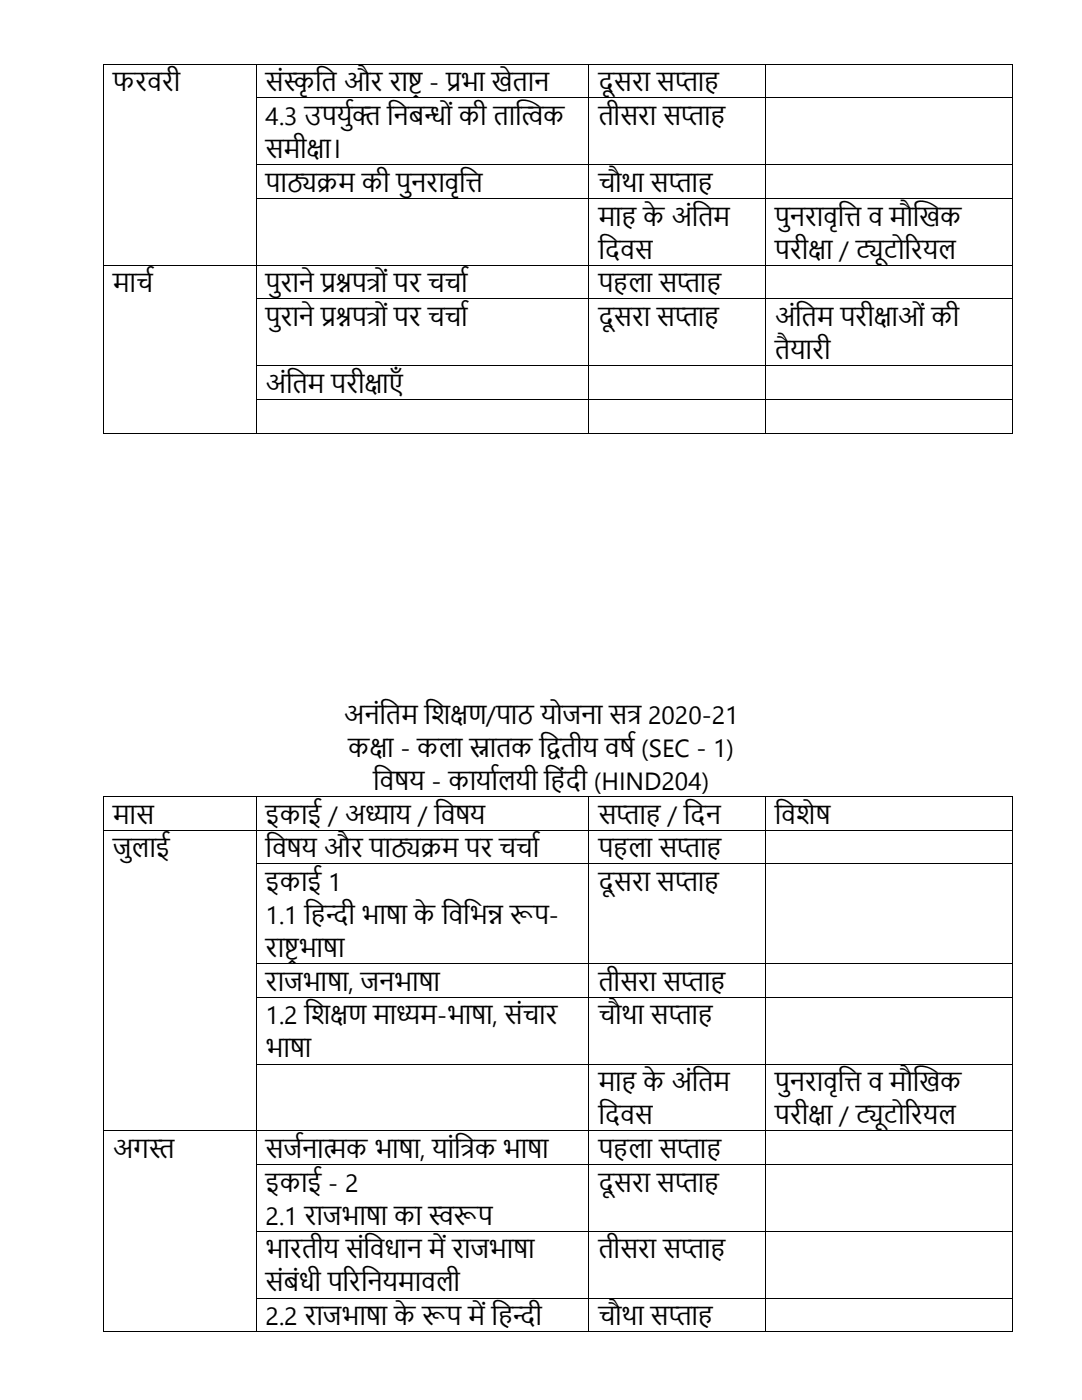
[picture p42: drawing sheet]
<svg xmlns="http://www.w3.org/2000/svg" width="216mm" height="279mm" viewBox="0 0 216 279" stroke-linecap="round" stroke-linejoin="round" font-family="sans-serif">
<defs><g id="words">
<g font-size="5">
<text x="22.5" y="18.2">फरवरी</text>
<text x="53" y="18.2">संसृ</text>
<text x="56.6" y="18.2">्त</text>
<text x="56.6" y="18.2">क ि और राषर- प</text>
<text x="81.4" y="18.2">्</text>
<text x="81.4" y="18.2">ट</text>
<text x="89" y="18.2">्</text>
<text x="89" y="18.2">रभा खेिान</text>
<text x="119.4" y="18.2">दूसरा सप</text>
<text x="134.7" y="18.2">्</text>
<text x="134.7" y="18.2">ता</text>
<text x="53" y="25">4.3 उपयु</text>
<text x="70.2" y="25">षि त</text>
<text x="78.5" y="25">नबन</text>
<text x="84.6" y="25">्ों की िाख</text>
<text x="104.1" y="25">त</text>
<text x="104.1" y="25">्</text>
<text x="104.1" y="25">वक</text>
<text x="119.4" y="25">िीसरा सप</text>
<text x="135.9" y="25">्</text>
<text x="135.9" y="25">ता</text>
<text x="53" y="31.5">समीक</text>
<text x="61.2" y="31.5">्</text>
<text x="61.2" y="31.5">षा।</text>
<text x="53" y="38.3">पाठ</text>
<text x="57.2" y="38.3">्</text>
<text x="57.2" y="38.3">यिम की पु</text>
<text x="82" y="38.3">नरावृत</text>
<text x="92.9" y="38.3">ि</text>
<text x="119.4" y="38.3">चौथा सप</text>
<text x="133.4" y="38.3">्</text>
<text x="133.4" y="38.3">ता</text>
<text x="119.4" y="45">मा</text>
<text x="128.3" y="45">केअंत</text>
<text x="139.3" y="45">िम</text>
<text x="154.6" y="45">पु</text>
<text x="157.6" y="45">नरावृत</text>
<text x="168.5" y="45">ि व मौख</text>
<text x="183.4" y="45">खक</text>
<text x="119.4" y="51.6">त</text>
<text x="120.7" y="51.6">दवस</text>
<text x="154.6" y="51.6">परीक</text>
<text x="161.3" y="51.6">्</text>
<text x="161.3" y="51.6">षा / टिोररयल</text>
<text x="170.8" y="51.6">्</text>
<text x="170.8" y="51.6">यू</text>
<text x="22.5" y="58.3">माचष</text>
<text x="53" y="58.3">पु</text>
<text x="56" y="58.3">राने प् ्</text>
<text x="64" y="58.3">्नपत</text>
<text x="64" y="58.3">रश रों पर चचाष</text>
<text x="119.4" y="58.3">प ला सप</text>
<text x="135.1" y="58.3">्</text>
<text x="135.1" y="58.3">ता</text>
<text x="53" y="65.1">पु</text>
<text x="56" y="65.1">राने प् ्</text>
<text x="64" y="65.1">्नपत</text>
<text x="64" y="65.1">रश रों पर चचाष</text>
<text x="119.4" y="65.1">दूसरा सप</text>
<text x="134.7" y="65.1">्</text>
<text x="134.7" y="65.1">ता</text>
<text x="154.6" y="65.1">अंत</text>
<text x="160" y="65.1">िम परीक</text>
<text x="174.3" y="65.1">्</text>
<text x="174.3" y="65.1">षाओं की</text>
<text x="154.6" y="71.6">िै</text>
<text x="157.7" y="71.6">यारी</text>
<text x="53" y="78.4">अंत</text>
<text x="58.3" y="78.4">िम परीक</text>
<text x="72.7" y="78.4">्</text>
<text x="72.7" y="78.4">षाएाँ</text>
<text x="68.6" y="144.5">अनंत</text>
<text x="77" y="144.5">िम त ्</text>
<text x="86" y="144.5">िक</text>
<text x="89.8" y="144.5">षण/पाठ योजना सत 2020-21</text>
<text x="125.1" y="144.5">्</text>
<text x="125.1" y="144.5">र</text>
<text x="69.4" y="151">कक</text>
<text x="73.7" y="151">्</text>
<text x="73.7" y="151">षा - कला स</text>
<text x="93.7" y="151">्</text>
<text x="93.7" y="151">नािक त</text>
<text x="108.9" y="151">ििीय वर</text>
<text x="123.6" y="151">्ष (SEC - 1)</text>
<text x="74.5" y="157.6">त्य - कायाषलयी तंदी (HIND204)</text>
<text x="75.7" y="157.6">वर</text>
<text x="22.5" y="164.4">मास</text>
<text x="53" y="164.4">इकाई / अध</text>
<text x="72.9" y="164.4">्</text>
<text x="72.9" y="164.4">याय / त्य</text>
<text x="87.9" y="164.4">वर</text>
<text x="119.4" y="164.4">सप</text>
<text x="123" y="164.4">्</text>
<text x="123" y="164.4">ता</text>
<text x="133.2" y="164.4">/ त</text>
<text x="137.7" y="164.4">दन</text>
<text x="154.6" y="164.4">त</text>
<text x="155.9" y="164.4">विेर</text>
<text x="162.7" y="164.4">्</text>
<text x="22.5" y="171.1">जु</text>
<text x="26.2" y="171.1">लाई</text>
<text x="53" y="171.1">त्य और पाठ</text>
<text x="54.3" y="171.1">वर</text>
<text x="78" y="171.1">्</text>
<text x="78" y="171.1">यिम पर चचाष</text>
<text x="119.4" y="171.1">प ला सप</text>
<text x="135.1" y="171.1">्</text>
<text x="135.1" y="171.1">ता</text>
<text x="53" y="177.8">इकाई 1</text>
<text x="119.4" y="177.8">दूसरा सप</text>
<text x="134.7" y="177.8">्</text>
<text x="134.7" y="177.8">ता</text>
<text x="53" y="184.4">1.1 तन</text>
<text x="65" y="184.4">्</text>
<text x="65" y="184.4">दी भार</text>
<text x="77" y="184.4">्ा केत भन ूप-</text>
<text x="89.5" y="184.4">वत ्</text>
<text x="97.3" y="184.4">न र</text>
<text x="53" y="191">राषर</text>
<text x="56.7" y="191">्भारा</text>
<text x="56.7" y="191">ट</text>
<text x="64.4" y="191">्</text>
<text x="53" y="197.7">राजभार</text>
<text x="65.3" y="197.7">्ा, जनभार</text>
<text x="83.5" y="197.7">्ा</text>
<text x="119.4" y="197.7">िीसरा सप</text>
<text x="135.9" y="197.7">्</text>
<text x="135.9" y="197.7">ता</text>
<text x="53" y="204.5">1.2 त ्</text>
<text x="62" y="204.5">िक</text>
<text x="65.9" y="204.5">षण माध</text>
<text x="79.1" y="204.5">्</text>
<text x="79.1" y="204.5">यम-भार</text>
<text x="94" y="204.5">्ा, संचार</text>
<text x="119.4" y="204.5">चौथा सप</text>
<text x="133.4" y="204.5">्</text>
<text x="133.4" y="204.5">ता</text>
<text x="53" y="211">भार</text>
<text x="57.8" y="211">्ा</text>
<text x="119.4" y="217.8">मा</text>
<text x="128.3" y="217.8">केअंत</text>
<text x="139.3" y="217.8">िम</text>
<text x="154.6" y="217.8">पु</text>
<text x="157.6" y="217.8">नरावृत</text>
<text x="168.5" y="217.8">ि व मौख</text>
<text x="183.4" y="217.8">खक</text>
<text x="119.4" y="224.4">त</text>
<text x="120.7" y="224.4">दवस</text>
<text x="154.6" y="224.4">परीक</text>
<text x="161.3" y="224.4">्</text>
<text x="161.3" y="224.4">षा / टिोररयल</text>
<text x="170.8" y="224.4">्</text>
<text x="170.8" y="224.4">यू</text>
<text x="22.5" y="231.1">अगस</text>
<text x="29.7" y="231.1">्</text>
<text x="29.7" y="231.1">त</text>
<text x="53" y="231.1">सजषनात</text>
<text x="64.6" y="231.1">्</text>
<text x="64.6" y="231.1">मक भार</text>
<text x="79.5" y="231.1">्ा, यांत</text>
<text x="91.9" y="231.1">त</text>
<text x="91.9" y="231.1">्</text>
<text x="91.9" y="231.1">रक भार</text>
<text x="105.2" y="231.1">्ा</text>
<text x="119.4" y="231.1">प ला सप</text>
<text x="135.1" y="231.1">्</text>
<text x="135.1" y="231.1">ता</text>
<text x="53" y="237.9">इकाई - 2</text>
<text x="119.4" y="237.9">दूसरा सप</text>
<text x="134.7" y="237.9">्</text>
<text x="134.7" y="237.9">ता</text>
<text x="53" y="244.4">2.1 राजभार</text>
<text x="73" y="244.4">्ा का सूप</text>
<text x="85.5" y="244.4">्</text>
<text x="85.5" y="244.4">वर</text>
<text x="53" y="251.2">भारिीय संत</text>
<text x="73.8" y="251.2">वधान मेराजभार</text>
<text x="88.7" y="251.2">ं</text>
<text x="102.4" y="251.2">्ा</text>
<text x="119.4" y="251.2">िीसरा सप</text>
<text x="135.9" y="251.2">्</text>
<text x="135.9" y="251.2">ता</text>
<text x="53" y="257.7">संबंधी पररत</text>
<text x="73.3" y="257.7">नयमावली</text>
<text x="53" y="264.5">2.2 राजभार</text>
<text x="73" y="264.5">्ा केर</text>
<text x="84.2" y="264.5">ूप मेतन</text>
<text x="96.6" y="264.5">ं ्</text>
<text x="102.3" y="264.5">दी</text>
<text x="119.4" y="264.5">चौथा सप</text>
<text x="133.4" y="264.5">्</text>
<text x="133.4" y="264.5">ता</text>
</g>
</g></defs>
<g fill="#000">
<path d="M20.6 12.7h.1v.2h-.1z" fill-rule="evenodd"/>
<path d="M20.6 12.7h.1v.2h-.1z" fill-rule="evenodd"/>
<path d="M20.6 19.4h.1v.2h-.1z" fill-rule="evenodd"/>
<path d="M51.1 12.7h.1v.2h-.1z" fill-rule="evenodd"/>
<path d="M51.1 19.4h.1v.2h-.1z" fill-rule="evenodd"/>
<path d="M117.4 12.7h.2v.2h-.2z" fill-rule="evenodd"/>
<path d="M117.4 19.4h.2v.2h-.2z" fill-rule="evenodd"/>
<path d="M152.7 12.7h.1v.2h-.1z" fill-rule="evenodd"/>
<path d="M152.7 19.4h.1v.2h-.1z" fill-rule="evenodd"/>
<path d="M201.9 12.7h.1v.2h-.1z" fill-rule="evenodd"/>
<path d="M201.9 12.7h.1v.2h-.1z" fill-rule="evenodd"/>
<path d="M201.9 19.4h.1v.2h-.1z" fill-rule="evenodd"/>
<path d="M20.6 32.8h.1v.1h-.1z" fill-rule="evenodd"/>
<path d="M20.6 39.5h.1v.2h-.1z" fill-rule="evenodd"/>
<path d="M51.1 32.8h.1v.1h-.1z" fill-rule="evenodd"/>
<path d="M51.1 39.5h.1v.2h-.1z" fill-rule="evenodd"/>
<path d="M117.4 32.8h.2v.1h-.2z" fill-rule="evenodd"/>
<path d="M117.4 39.5h.2v.2h-.2z" fill-rule="evenodd"/>
<path d="M152.7 32.8h.1v.1h-.1z" fill-rule="evenodd"/>
<path d="M152.7 39.5h.1v.2h-.1z" fill-rule="evenodd"/>
<path d="M201.9 32.8h.1v.1h-.1z" fill-rule="evenodd"/>
<path d="M201.9 39.5h.1v.2h-.1z" fill-rule="evenodd"/>
<path d="M20.6 52.8h.1v.2h-.1z" fill-rule="evenodd"/>
<path d="M20.6 59.6h.1v.1h-.1z" fill-rule="evenodd"/>
<path d="M51.1 52.8h.1v.2h-.1z" fill-rule="evenodd"/>
<path d="M51.1 59.6h.1v.1h-.1z" fill-rule="evenodd"/>
<path d="M117.4 52.8h.2v.2h-.2z" fill-rule="evenodd"/>
<path d="M117.4 59.6h.2v.1h-.2z" fill-rule="evenodd"/>
<path d="M152.7 52.8h.1v.2h-.1z" fill-rule="evenodd"/>
<path d="M152.7 59.6h.1v.1h-.1z" fill-rule="evenodd"/>
<path d="M201.9 52.8h.1v.2h-.1z" fill-rule="evenodd"/>
<path d="M201.9 59.6h.1v.1h-.1z" fill-rule="evenodd"/>
<path d="M20.6 72.9h.1v.2h-.1z" fill-rule="evenodd"/>
<path d="M20.6 79.6h.1v.2h-.1z" fill-rule="evenodd"/>
<path d="M51.1 72.9h.1v.2h-.1z" fill-rule="evenodd"/>
<path d="M51.1 79.6h.1v.2h-.1z" fill-rule="evenodd"/>
<path d="M117.4 72.9h.2v.2h-.2z" fill-rule="evenodd"/>
<path d="M117.4 79.6h.2v.2h-.2z" fill-rule="evenodd"/>
<path d="M152.7 72.9h.1v.2h-.1z" fill-rule="evenodd"/>
<path d="M152.7 79.6h.1v.2h-.1z" fill-rule="evenodd"/>
<path d="M201.9 72.9h.1v.2h-.1z" fill-rule="evenodd"/>
<path d="M201.9 79.6h.1v.2h-.1z" fill-rule="evenodd"/>
<path d="M20.6 86.4h.1v.1h-.1z" fill-rule="evenodd"/>
<path d="M20.6 86.4h.1v.1h-.1z" fill-rule="evenodd"/>
<path d="M51.1 86.4h.1v.1h-.1z" fill-rule="evenodd"/>
<path d="M117.4 86.4h.2v.1h-.2z" fill-rule="evenodd"/>
<path d="M152.7 86.4h.1v.1h-.1z" fill-rule="evenodd"/>
<path d="M201.9 86.4h.1v.1h-.1z" fill-rule="evenodd"/>
<path d="M201.9 86.4h.1v.1h-.1z" fill-rule="evenodd"/>
<path d="M20.6 158.8h.1v.2h-.1z" fill-rule="evenodd"/>
<path d="M20.6 158.8h.1v.2h-.1z" fill-rule="evenodd"/>
<path d="M51.1 158.8h.1v.2h-.1z" fill-rule="evenodd"/>
<path d="M117.4 158.8h.2v.2h-.2z" fill-rule="evenodd"/>
<path d="M152.7 158.8h.1v.2h-.1z" fill-rule="evenodd"/>
<path d="M201.9 158.8h.1v.2h-.1z" fill-rule="evenodd"/>
<path d="M201.9 158.8h.1v.2h-.1z" fill-rule="evenodd"/>
<path d="M20.6 165.6h.1v.2h-.1z" fill-rule="evenodd"/>
<path d="M20.6 172.3h.1v.2h-.1z" fill-rule="evenodd"/>
<path d="M51.1 165.6h.1v.2h-.1z" fill-rule="evenodd"/>
<path d="M51.1 172.3h.1v.2h-.1z" fill-rule="evenodd"/>
<path d="M117.4 165.6h.2v.2h-.2z" fill-rule="evenodd"/>
<path d="M117.4 172.3h.2v.2h-.2z" fill-rule="evenodd"/>
<path d="M152.7 165.6h.1v.2h-.1z" fill-rule="evenodd"/>
<path d="M152.7 172.3h.1v.2h-.1z" fill-rule="evenodd"/>
<path d="M201.9 165.6h.1v.2h-.1z" fill-rule="evenodd"/>
<path d="M201.9 172.3h.1v.2h-.1z" fill-rule="evenodd"/>
<path d="M20.6 192.2h.1v.2h-.1z" fill-rule="evenodd"/>
<path d="M20.6 198.9h.1v.2h-.1z" fill-rule="evenodd"/>
<path d="M51.1 192.2h.1v.2h-.1z" fill-rule="evenodd"/>
<path d="M51.1 198.9h.1v.2h-.1z" fill-rule="evenodd"/>
<path d="M117.4 192.2h.2v.2h-.2z" fill-rule="evenodd"/>
<path d="M117.4 198.9h.2v.2h-.2z" fill-rule="evenodd"/>
<path d="M152.7 192.2h.1v.2h-.1z" fill-rule="evenodd"/>
<path d="M152.7 198.9h.1v.2h-.1z" fill-rule="evenodd"/>
<path d="M201.9 192.2h.1v.2h-.1z" fill-rule="evenodd"/>
<path d="M201.9 198.9h.1v.2h-.1z" fill-rule="evenodd"/>
<path d="M20.6 212.3h.1v.2h-.1z" fill-rule="evenodd"/>
<path d="M51.1 212.3h.1v.2h-.1z" fill-rule="evenodd"/>
<path d="M117.4 212.3h.2v.2h-.2z" fill-rule="evenodd"/>
<path d="M152.7 212.3h.1v.2h-.1z" fill-rule="evenodd"/>
<path d="M201.9 212.3h.1v.2h-.1z" fill-rule="evenodd"/>
<path d="M20.6 225.6h.1v.2h-.1z" fill-rule="evenodd"/>
<path d="M20.6 232.3h.1v.2h-.1z" fill-rule="evenodd"/>
<path d="M51.1 225.6h.1v.2h-.1z" fill-rule="evenodd"/>
<path d="M51.1 232.3h.1v.2h-.1z" fill-rule="evenodd"/>
<path d="M117.4 225.6h.2v.2h-.2z" fill-rule="evenodd"/>
<path d="M117.4 232.3h.2v.2h-.2z" fill-rule="evenodd"/>
<path d="M152.7 225.6h.1v.2h-.1z" fill-rule="evenodd"/>
<path d="M152.7 232.3h.1v.2h-.1z" fill-rule="evenodd"/>
<path d="M201.9 225.6h.1v.2h-.1z" fill-rule="evenodd"/>
<path d="M201.9 232.3h.1v.2h-.1z" fill-rule="evenodd"/>
<path d="M20.6 245.7h.1v.1h-.1z" fill-rule="evenodd"/>
<path d="M20.6 259h.1v.2h-.1z" fill-rule="evenodd"/>
<path d="M51.1 245.7h.1v.1h-.1z" fill-rule="evenodd"/>
<path d="M51.1 259h.1v.2h-.1z" fill-rule="evenodd"/>
<path d="M117.4 245.7h.2v.1h-.2z" fill-rule="evenodd"/>
<path d="M117.4 259h.2v.2h-.2z" fill-rule="evenodd"/>
<path d="M152.7 245.7h.1v.1h-.1z" fill-rule="evenodd"/>
<path d="M152.7 259h.1v.2h-.1z" fill-rule="evenodd"/>
<path d="M201.9 245.7h.1v.1h-.1z" fill-rule="evenodd"/>
<path d="M201.9 259h.1v.2h-.1z" fill-rule="evenodd"/>
<path d="M20.6 265.7h.1v.2h-.1z" fill-rule="evenodd"/>
<path d="M20.6 265.7h.1v.2h-.1z" fill-rule="evenodd"/>
<path d="M51.1 265.7h.1v.2h-.1z" fill-rule="evenodd"/>
<path d="M117.4 265.7h.2v.2h-.2z" fill-rule="evenodd"/>
<path d="M152.7 265.7h.1v.2h-.1z" fill-rule="evenodd"/>
<path d="M201.9 265.7h.1v.2h-.1z" fill-rule="evenodd"/>
<path d="M201.9 265.7h.1v.2h-.1z" fill-rule="evenodd"/>
</g>
<g fill="none" stroke="#000" stroke-width=".2">
<path d="M20.7 12.9v6.5M20.7 19.6v13.2M20.7 12.8h30.4M51.1 12.9v6.5M51.1 19.6v13.2M51.2 12.8h66.2M51.2 19.5h66.2M117.5 12.9v6.5M117.5 19.6v13.2M117.6 12.8h35.1M117.6 19.5h35.1M152.8 12.9v6.5"/>
<path d="M152.8 19.6v13.2M152.8 12.8h49.1M152.8 19.5h49.1M202 12.9v6.5M202 19.6v13.2M20.7 32.9v6.6M20.7 39.7v13.1M51.1 32.9v6.6M51.1 39.7v13.1M51.2 32.9h66.2M51.2 39.6h66.2M117.5 32.9v6.6"/>
<path d="M117.5 39.7v13.1M117.6 32.9h35.1M117.6 39.6h35.1M152.8 32.9v6.6M152.8 39.7v13.1M152.8 32.9h49.1M152.8 39.6h49.1M202 32.9v6.6M202 39.7v13.1M20.7 53v6.6M20.7 59.7v13.2M20.7 52.9h30.4"/>
<path d="M51.1 53v6.6M51.1 59.7v13.2M51.2 52.9h66.2M51.2 59.7h66.2M117.5 53v6.6M117.5 59.7v13.2M117.6 52.9h35.1M117.6 59.7h35.1M152.8 53v6.6M152.8 59.7v13.2M152.8 52.9h49.1M152.8 59.7h49.1"/>
<path d="M202 53v6.6M202 59.7v13.2M20.7 73.1v6.5M20.7 79.8v6.6M51.1 73.1v6.5M51.1 79.8v6.6M51.2 73h66.2M51.2 79.7h66.2M117.5 73.1v6.5M117.5 79.8v6.6M117.6 73h35.1M117.6 79.7h35.1"/>
<path d="M152.8 73.1v6.5M152.8 79.8v6.6M152.8 73h49.1M152.8 79.7h49.1M202 73.1v6.5M202 79.8v6.6M20.7 86.5h30.4M51.2 86.5h66.2M117.6 86.5h35.1M152.8 86.5h49.1M20.7 159v6.6M20.7 158.9h30.4"/>
<path d="M51.1 159v6.6M51.2 158.9h66.2M117.5 159v6.6M117.6 158.9h35.1M152.8 159v6.6M152.8 158.9h49.1M202 159v6.6M20.7 165.8v6.5M20.7 172.5v19.7M20.7 165.7h30.4M51.1 165.8v6.5M51.1 172.5v19.7"/>
<path d="M51.2 165.7h66.2M51.2 172.4h66.2M117.5 165.8v6.5M117.5 172.5v19.7M117.6 165.7h35.1M117.6 172.4h35.1M152.8 165.8v6.5M152.8 172.5v19.7M152.8 165.7h49.1M152.8 172.4h49.1M202 165.8v6.5M202 172.5v19.7"/>
<path d="M20.7 192.4v6.5M20.7 199.1v13.2M51.1 192.4v6.5M51.1 199.1v13.2M51.2 192.3h66.2M51.2 199h66.2M117.5 192.4v6.5M117.5 199.1v13.2M117.6 192.3h35.1M117.6 199h35.1M152.8 192.4v6.5M152.8 199.1v13.2"/>
<path d="M152.8 192.3h49.1M152.8 199h49.1M202 192.4v6.5M202 199.1v13.2M20.7 212.5v13.1M51.1 212.5v13.1M51.2 212.4h66.2M117.5 212.5v13.1M117.6 212.4h35.1M152.8 212.5v13.1M152.8 212.4h49.1M202 212.5v13.1"/>
<path d="M20.7 225.8v6.5M20.7 232.5v13.2M20.7 225.7h30.4M51.1 225.8v6.5M51.1 232.5v13.2M51.2 225.7h66.2M51.2 232.4h66.2M117.5 225.8v6.5M117.5 232.5v13.2M117.6 225.7h35.1M117.6 232.4h35.1M152.8 225.8v6.5"/>
<path d="M152.8 232.5v13.2M152.8 225.7h49.1M152.8 232.4h49.1M202 225.8v6.5M202 232.5v13.2M20.7 245.8v13.2M20.7 259.2v6.5M51.1 245.8v13.2M51.1 259.2v6.5M51.2 245.7h66.2M51.2 259.1h66.2M117.5 245.8v13.2"/>
<path d="M117.5 259.2v6.5M117.6 245.7h35.1M117.6 259.1h35.1M152.8 245.8v13.2M152.8 259.2v6.5M152.8 245.7h49.1M152.8 259.1h49.1M202 245.8v13.2M202 259.2v6.5M20.7 265.8h30.4M51.2 265.8h66.2M117.6 265.8h35.1"/>
<path d="M152.8 265.8h49.1"/>
</g>
<use href="#words"/>
</svg>
